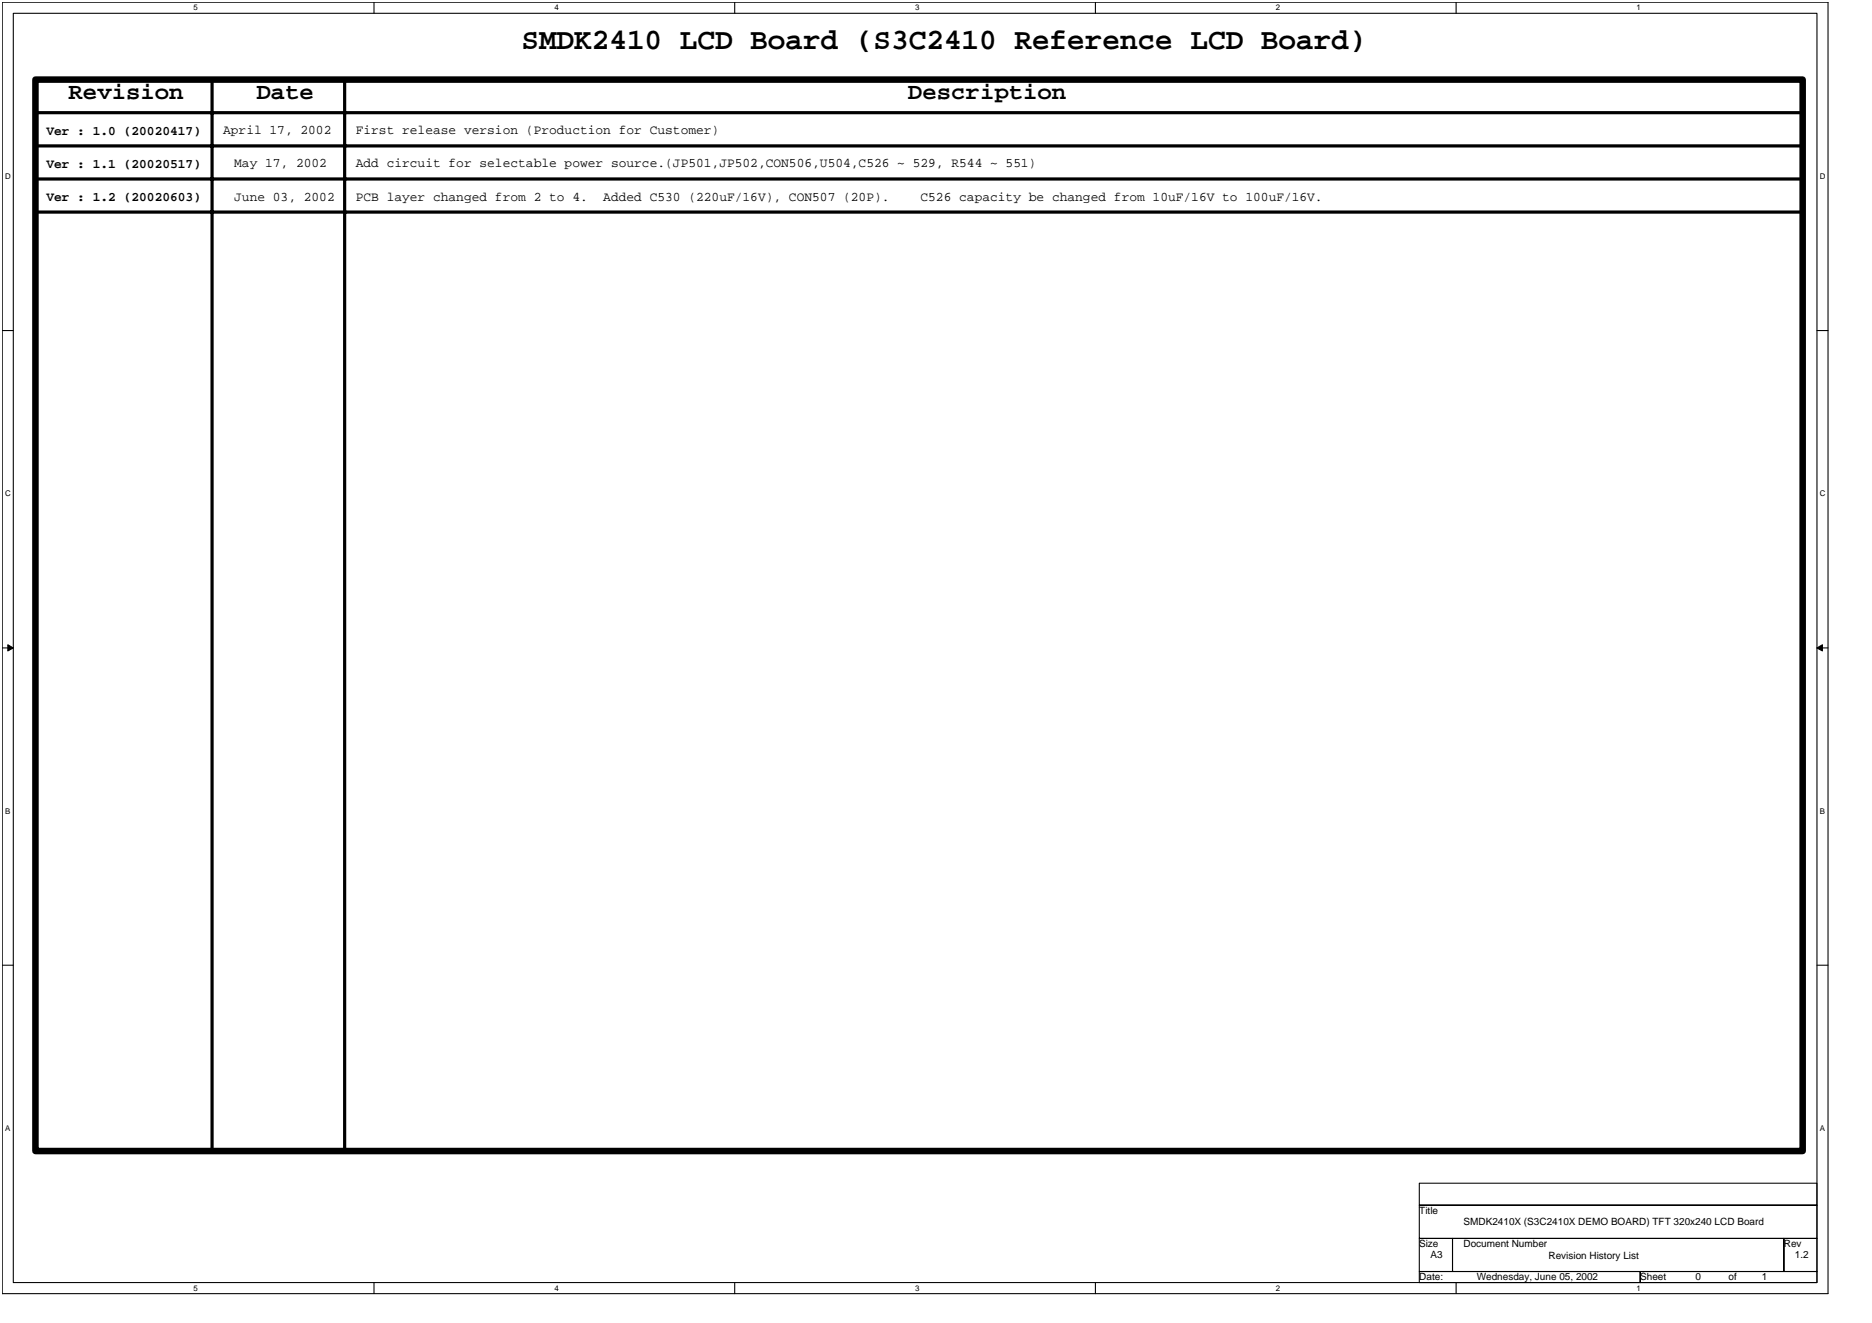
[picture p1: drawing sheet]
<svg xmlns="http://www.w3.org/2000/svg" width="297mm" height="210mm" viewBox="0 0 297 210" stroke-linecap="round" stroke-linejoin="round" font-family="sans-serif">
<defs><g id="words">
<text font-size="4.7" x="82.7" y="7.8">SMDK2410 LCD Board (S3C2410 Reference LCD Board)</text>
<g font-size="3.7">
<text x="10.9" y="15.7">Revision</text>
<text x="40.7" y="15.7">Date</text>
<text x="144.1" y="15.7">Description</text>
</g>
<g font-size="2.1">
<text x="7.4" y="21.4">Ver : 1.0 (20020417)</text>
<text x="35.4" y="21.3">April 17, 2002</text>
<text x="56.4" y="21.3">First release version (Production for Customer)</text>
<text x="7.4" y="26.6">Ver : 1.1 (20020517)</text>
<text x="37.2" y="26.6">May 17, 2002</text>
<text x="56.4" y="26.6">Add circuit for selectable power source.(JP501,JP502,CON506,U504,C526 ~ 529, R544 ~ 551)</text>
<text x="7.4" y="31.9">Ver : 1.2 (20020603)</text>
<text x="37.2" y="31.8">June 03, 2002</text>
<text x="56.4" y="31.8">PCB layer changed from 2 to 4.</text>
<text x="95.7" y="31.8">Added C530 (220uF/16V), CON507 (20P).</text>
<text x="146.1" y="31.8">C526 capacity be changed from 10uF/16V to 100uF/16V.</text>
</g>
<g font-size="1.6">
<text x="225.2" y="192.6">Title</text>
<text x="225.2" y="197.9">Size</text>
<text x="232.2" y="197.9">Document Number</text>
<text x="232.2" y="194.4">SMDK2410X (S3C2410X DEMO BOARD) TFT 320x240 LCD Board</text>
<text x="283.1" y="197.9">Rev</text>
<text x="225.2" y="203.2">Date:</text>
<text x="227" y="199.6">A3</text>
<text x="234.3" y="203.2">Wednesday, June 05, 2002</text>
<text x="245.7" y="199.8">Revision History List</text>
<text x="260.3" y="203.2">Sheet</text>
<text x="269" y="203.2">0</text>
<text x="274.3" y="203.2">of</text>
<text x="279.5" y="203.2">1</text>
<text x="284.8" y="199.6">1.2</text>
</g>
<g font-size="1.3">
<text x="30.7" y="1.7">5</text>
<text x="88" y="1.7">4</text>
<text x="145.2" y="1.7">3</text>
<text x="202.4" y="1.7">2</text>
<text x="259.7" y="1.7">1</text>
<text x=".8" y="28.4">D</text>
<text x="288.7" y="28.4">D</text>
<text x=".8" y="78.7">C</text>
<text x="288.7" y="78.7">C</text>
<text x=".8" y="129.1">B</text>
<text x="288.7" y="129.1">B</text>
<text x=".8" y="179.4">A</text>
<text x="288.7" y="179.4">A</text>
<text x="30.7" y="204.8">5</text>
<text x="88" y="204.8">4</text>
<text x="145.2" y="204.8">3</text>
<text x="202.4" y="204.8">2</text>
<text x="259.7" y="204.8">1</text>
</g>
</g></defs>
<path d="M.4 .4h289.7v204.8h-289.7zM2.1 2.1h286.2v201.4h-286.2z" fill="none" stroke="#000" stroke-width=".17"/>
<g fill="#fff">
<path d="M30.7 .5h.7v1.4h-.7z"/>
<path d="M30.7 203.7h.7v1.4h-.7z"/>
</g>
<path d="M59.3 .4v1.7M59.3 203.5v1.7" fill="none" stroke="#000" stroke-width=".17"/>
<g fill="#fff">
<path d="M88 .5h.6v1.4h-.6z"/>
<path d="M88 203.7h.6v1.4h-.6z"/>
</g>
<path d="M116.6 .4v1.7M116.6 203.5v1.7" fill="none" stroke="#000" stroke-width=".17"/>
<g fill="#fff">
<path d="M145.2 .5h.7v1.4h-.7z"/>
<path d="M145.2 203.7h.7v1.4h-.7z"/>
</g>
<path d="M173.8 .4v1.7M173.8 203.5v1.7" fill="none" stroke="#000" stroke-width=".17"/>
<g fill="#fff">
<path d="M202.4 .5h.7v1.4h-.7z"/>
<path d="M202.4 203.7h.7v1.4h-.7z"/>
</g>
<path d="M231 .4v1.7M231 203.5v1.7" fill="none" stroke="#000" stroke-width=".17"/>
<g fill="#fff">
<path d="M259.7 .5h.6v1.4h-.6z"/>
<path d="M259.7 203.7h.6v1.4h-.6z"/>
<path d="M.8 27.3h.9v1.4h-.9z"/>
<path d="M288.7 27.3h.9v1.4h-.9z"/>
<path d="M.8 77.6h.9v1.4h-.9z"/>
<path d="M288.7 77.6h.9v1.4h-.9z"/>
</g>
<path d="M.4 52.4h1.7M288.3 52.4h1.8" fill="none" stroke="#000" stroke-width=".17"/>
<g fill="#fff">
<path d="M.8 128h.8v1.4h-.8z"/>
<path d="M288.7 128h.9v1.4h-.9z"/>
</g>
<path d="M.4 102.8h1.7M288.3 102.8h1.8" fill="none" stroke="#000" stroke-width=".17"/>
<path d="M1.2 102.3l.9 .5-.9 .5zM288.3 102.8l.9-.5v1z" fill="#000" stroke="#000" stroke-width=".16"/>
<g fill="#fff">
<path d="M.8 178.3h.8v1.4h-.8z"/>
<path d="M288.7 178.3h.9v1.4h-.9z"/>
</g>
<path d="M.4 153.1h1.7M288.3 153.1h1.8M225.2 196.5h5.3v5.2h-5.3zM225.2 187.7h63.1v3.5h-63.1zM225.2 191.2h63.1v5.3h-63.1zM230.5 196.5h52.6v5.2h-52.6zM283.1 196.5h5.2v5.2h-5.2zM225.2 201.7h35.1v1.8h-35.1zM260.3 201.7h28v1.8h-28z" fill="none" stroke="#000" stroke-width=".17"/>
<path d="M5.6 17.9h280.5M33.6 12.6v170M54.7 12.6v170M5.6 23.1h280.5M5.6 28.4h280.5M5.6 33.6h280.5" fill="none" stroke="#000" stroke-width=".51"/>
<path d="M5.6 12.6h280.4v170h-280.4z" fill="none" stroke="#000" stroke-width="1"/>
<use href="#words"/>
</svg>
